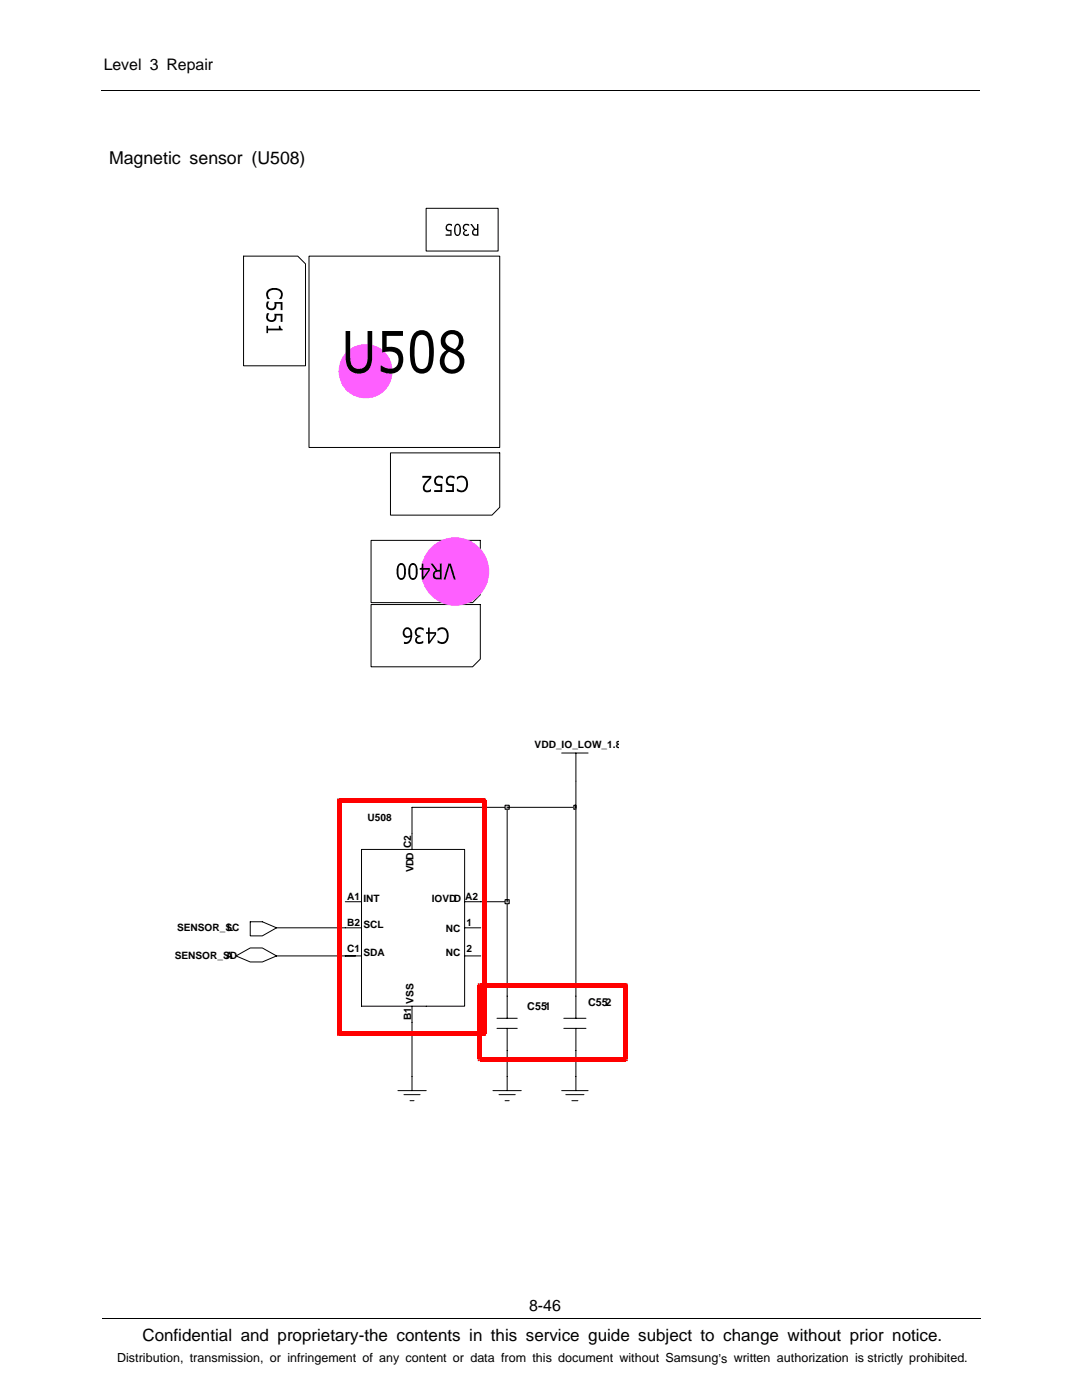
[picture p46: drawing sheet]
<svg xmlns="http://www.w3.org/2000/svg" width="216mm" height="279mm" viewBox="0 0 216 279" stroke-linecap="round" stroke-linejoin="round" font-family="sans-serif">
<defs><g id="words">
<text font-size="3.5" x="21.8" y="32.7">Magnetic sensor (U508)</text>
<text font-size="3.4" x="28.4" y="267.7">Confidential and proprietary-the contents in this service guide subject to change without prior notice.</text>
<g font-size="3.2">
<text x="20.7" y="14">Level 3 Repair</text>
<text x="105.6" y="261.6">8-46</text>
</g>
<text font-size="2.5" x="23.4" y="271.9">Distribution, transmission, or infringement of any content or data from this document without Samsung’s written authorization is strictly prohibited.</text>
<g font-size="2.1">
<text x="105.2" y="201.6">C551</text>
<text x="117.3" y="200.8">C552</text>
</g>
<g font-size="2">
<text x="106.7" y="149.4">VDD_IO_LOW_1.8</text>
<text x="73.3" y="163.9">U508</text>
<text x="82.1" y="169.3" transform="rotate(-90 82.1 169.3)">C2</text>
<text x="69.3" y="179.6">A1</text>
<text x="72.5" y="180">INT</text>
<text x="82.5" y="174.1" transform="rotate(-90 82.5 174.1)">VDD</text>
<text x="86.2" y="180">IOVDD</text>
<text x="92.8" y="179.6">A2</text>
<text x="35.3" y="185.8">SENSOR_SC</text>
<text x="45.3" y="185.8">L</text>
<text x="69.3" y="184.8">B2</text>
<text x="72.5" y="185.2">SCL</text>
<text x="89" y="186">NC</text>
<text x="93.1" y="184.8">1</text>
<text x="34.9" y="191.5">SENSOR_SD</text>
<text x="45" y="191.5">A</text>
<text x="69.3" y="190">C1</text>
<text x="72.5" y="190.8">SDA</text>
<text x="89" y="190.8">NC</text>
<text x="93.1" y="190">2</text>
<text x="82.1" y="203.6" transform="rotate(-90 82.1 203.6)">B1</text>
<text x="82.5" y="200.4" transform="rotate(-90 82.5 200.4)">VSS</text>
</g>
</g></defs>
<g fill="none" stroke="#000" stroke-width=".2">
<path d="M20.2 18.1h175.3M112.1 150.3h5.2M114.9 150.3v5.6M68.9 180h3.2M72.1 169.5h20.6v31.3h-20.6zM82.2 166.3v3.2M92.7 180h8.5v23.2M114.9 161.1v42.1M47.1 190.8l2.8-1.6h2.4l2.9 1.6-2.9 1.2h-2.4zM49.9 184h2.4l2.9 1.2-2.9 1.6h-2.4zM55.2 185.2h16.9M55.2 190.8h16.9"/>
<path d="M92.7 185.2h3.2M92.7 190.8h3.2M79.4 217.7h5.6M80.6 218.5h3.2M81.8 219.7h.8M82.2 200.8v16.9M98.4 217.7h5.6M99.2 205.2h4M99.2 203.2h4M99.6 218.5h3.2M100.8 219.7h.8M101.2 205.2v12.5"/>
<path d="M112.1 217.7h5.2M112.5 205.2h4.4M112.5 203.2h4.4M112.9 218.5h3.6M114.1 219.7h1.2M114.9 205.2v12.5M20.4 263h175.3"/>
</g>
<path d="M100.8 179.6h.8v.8h-.8z" fill="#c2c2c2"/>
<path d="M82.2 166.3v-5.2h19v18.9M100.8 179.6h.8v.8h-.8z" fill="none" stroke="#000" stroke-width=".2"/>
<path d="M100.8 160.7h.8v.8h-.8z" fill="#c2c2c2"/>
<path d="M100.8 160.7h.8v.8h-.8zM101.2 161.1h13.7" fill="none" stroke="#000" stroke-width=".2"/>
<path d="M114.5 160.7h.4v.8h-.4z" fill="#c2c2c2"/>
<path d="M114.9 155.9v5.2M114.5 160.7h.4v.8h-.4z" fill="none" stroke="#000" stroke-width=".2"/>
<g fill="#f00">
<path d="M67.2 159.4h.4v.8h.5v-.4h-.9z" fill-rule="evenodd"/>
<path d="M96.2 159.8v.4h.4v-.8h.4v.4z" fill-rule="evenodd"/>
<path d="M96.2 205.9v.4h.8v.4h-.4v-.8z" fill-rule="evenodd"/>
<path d="M67.2 206.3h.9v-.4h-.5v.8h-.4z" fill-rule="evenodd"/>
<path d="M95.3 196.3v.4h.8v.4h-.4v-.8z" fill-rule="evenodd"/>
<path d="M124.8 196.3h.4v.4h-.8v.4h.4z" fill-rule="evenodd"/>
<path d="M124.4 211v.4h.8v.4h-.4v-.8z" fill-rule="evenodd"/>
<path d="M95.3 211.4h.8v-.4h-.4v.8h-.4z" fill-rule="evenodd"/>
</g>
<g fill="#f00">
<path d="M67.6 159.4h29v.8h-29z"/>
<path d="M96.2 159.8h.8v46.5h-.8z"/>
<path d="M67.6 205.9h29v.8h-29z"/>
<path d="M67.2 159.8h.9v46.5h-.9z"/>
<path d="M95.7 196.3h29.1v.8h-29.1z"/>
<path d="M124.4 196.7h.8v14.7h-.8z"/>
<path d="M95.7 211h29.1v.8h-29.1z"/>
<path d="M95.3 196.7h.8v14.7h-.8z"/>
</g>
<path d="M48.6 51.1h10.8l1.6 1.6v20.3h-12.4zM61.7 51.1h38v38.2h-38zM85 41.6h14.4v8.5h-14.4zM77.9 90.4h21.8v10.8l-1.5 1.6h-20.3zM74 107.8h21.8v10.9l-1.5 1.6h-20.3zM74 120.7h21.8v10.8l-1.5 1.6h-20.3z" fill="none" stroke="#000" stroke-width=".2"/>
<g fill="#000">
<path d="M53.4 57.9a1.97 1.97 0 0 1 3 .5v.5l-.2 .8h-.6a1.05 1.05 0 0 0 .3-1.3 1.05 1.05 0 0 0-1.1-.6 1.04 1.04 0 0 0-1.2 .6 1.04 1.04 0 0 0 .3 1.3h-.5l-.3-.7v-.6zM89.2 44.8l.6-.1 .4 .1v.3a.57 .57 0 0 0-.6-.2 .57 .57 0 0 0-.4 .5 .59 .59 0 0 0 .9 .4v1.3h-1.2v-.3h1v-.7a.76 .76 0 0 1-1-.4 .76 .76 0 0 1 .3-.9zM92.5 44.9a.93 .93 0 0 1 1.1-.1v.3a.52 .52 0 0 0-.8-.1 .52 .52 0 0 0 .1 .8h.3v.3a.39 .39 0 0 0-.5 .2 .39 .39 0 0 0 .2 .5l.7-.2v.3a.76 .76 0 0 1-1.2-.3v-.3l.4-.3a.67 .67 0 0 1-.3-1.1zM53.2 65h.3v.6h2.1v-.6h.3l.2 .6 .3 .1v.2h-2.9v.6h-.3zM53.3 60.2h.4a.74 .74 0 0 0-.1 1 .74 .74 0 0 0 1.1 .1v-1h1.7v1.6h-.4v-1.3h-.9a1.06 1.06 0 0 1-1.2 1.3 1.06 1.06 0 0 1-.6-1.7zM53.3 62.5h.4a.98 .98 0 0 0 .1 1.3l.3 .1a.76 .76 0 0 0 .7-.4 .76 .76 0 0 0-.1-.9h1.7v1.6h-.4v-1.2h-.9a1.07 1.07 0 0 1-1.3 1.2 1.07 1.07 0 0 1-.5-1.7zM84.3 95h1.8v.4l-.9 1a1.04 1.04 0 0 0-.2 1.4h.6l.4-.2v.5a1.01 1.01 0 0 1-1.4-.1 1.01 1.01 0 0 1 0-1.4l1.1-1.2h-1.4zM86.9 95.2a1.23 1.23 0 0 1 1.5-.1l-.1 .5a.71 .71 0 0 0-.9-.3 .71 .71 0 0 0-.4 .8 .71 .71 0 0 0 .9 .5l.3-.1v1.7h-1.6v-.4h1.3v-.8a1.03 1.03 0 0 1-1.2-.5 1.03 1.03 0 0 1 .2-1.3zM89.2 95.2a1.23 1.23 0 0 1 1.5-.1v.5a.71 .71 0 0 0-1.2-.1 .71 .71 0 0 0 .4 1.1l.7-.1v1.7h-1.6v-.4h1.2v-.8a1.04 1.04 0 0 1-1.2-.5 1.04 1.04 0 0 1 .2-1.3zM91.2 95.2a1.39 1.39 0 0 1 1.5-.1 1.39 1.39 0 0 1 .7 1.4 1.42 1.42 0 0 1-.6 1.5 1.42 1.42 0 0 1-1.6 0v-.5a1.05 1.05 0 0 0 1.2 .3 1.05 1.05 0 0 0 .6-1.2 1.03 1.03 0 0 0-.5-1.2 1.03 1.03 0 0 0-1.3 .3zM82.9 125.6a1.17 1.17 0 0 1 1.6-.2v.4a.75 .75 0 0 0-1-.1 .75 .75 0 0 0-.1 1l.5 .1v.4a.54 .54 0 0 0-.7 .2 .54 .54 0 0 0 .2 .7h.5l.6-.2v.4a.99 .99 0 0 1-1.7-.5 .71 .71 0 0 1 .6-.8h-.1a.86 .86 0 0 1-.4-1.4zM87.3 125.5a1.38 1.38 0 0 1 1.6-.1 1.38 1.38 0 0 1 .6 1.4 1.4 1.4 0 0 1-.5 1.5 1.4 1.4 0 0 1-1.7-.1v-.5a1.05 1.05 0 0 0 1.3 .3 1.05 1.05 0 0 0 .6-1.1 1.04 1.04 0 0 0-.6-1.2 1.04 1.04 0 0 0-1.3 .3z"/>
<path d="M90.9 44.9l.2-.2h.3a1.66 1.66 0 0 1 0 2.4h-.3a1.59 1.59 0 0 1-.2-2.2zM91 45l-.1 .9a.73 .73 0 0 0 .4 .9 1.52 1.52 0 0 0 .3-1.8l-.3-.1z"/>
<path d="M93.8 44.7h.4l.6 .9h.4v-.9h.3v2.4l-.4-.1a.72 .72 0 0 1-.9-.3 .72 .72 0 0 1 .4-1zM94.5 46.1l-.1 .3a.51 .51 0 0 0 .8 .4v-.9z"/>
<path d="M80.8 125.4l.4-.2h.4a1.83 1.83 0 0 1 .5 2.5 1.18 1.18 0 0 1-1.5 .8v-.4a.9 .9 0 0 0 1.3-1 .92 .92 0 0 1-1.1 .1 .92 .92 0 0 1-.5-.9l.2-.6zM80.8 125.8a.72 .72 0 0 0 .1 1 .72 .72 0 0 0 1 0 .93 .93 0 0 0-.5-1.3z"/>
<path d="M85.4 125.2h.3v1h1.3v.5l-1.3 1.8h-.3v-2h-.4v-.3h.4zM85.7 126.5v1.5l1.1-1.5z"/>
</g>
<circle cx="72.9" cy="74.1" r="5.4" fill="#fe5fff"/>
<g fill="#000">
<path d="M69 66.1h.9v5a1.98 1.98 0 0 0 2.1 2.5 1.91 1.91 0 0 0 1.3-2.1v-5.4h1v4.9a3.1 3.1 0 0 1-2 3.5 2.6 2.6 0 0 1-3.3-2.9zM76.3 66.1h4.1v.9h-3.2v2.3a2.53 2.53 0 0 1 3.2 1.7 2.73 2.73 0 0 1-.7 2.9 2.73 2.73 0 0 1-3 .5l-.7-.3v-1.2a2.57 2.57 0 0 0 3.1 .2 1.78 1.78 0 0 0 .3-2.1 1.78 1.78 0 0 0-2-.8l-1.1 .2z"/>
<path d="M82.9 66.3a2.2 2.2 0 0 1 2.3-.2 2.2 2.2 0 0 1 1.2 2 9.8 9.8 0 0 1-.5 5.5 2.18 2.18 0 0 1-2.4 .9 2.18 2.18 0 0 1-1.5-2.2 9.9 9.9 0 0 1 .4-5.5zM83.2 67.3a8.8 8.8 0 0 0 0 5.9 1.3 1.3 0 0 0 1.5 .3 1.3 1.3 0 0 0 .8-1.3l.1-2.4a5.2 5.2 0 0 0-.5-2.5 1.22 1.22 0 0 0-1.9 0z"/>
<path d="M88.6 66.5a2.23 2.23 0 0 1 3.1-.1 2.23 2.23 0 0 1 .2 3.1l-.6 .5a2.48 2.48 0 0 1 .7 3.7 2.48 2.48 0 0 1-3.8 0 2.48 2.48 0 0 1 .8-3.8 2.12 2.12 0 0 1-.4-3.4zM89.2 70.6a1.81 1.81 0 0 0-.4 2 1.81 1.81 0 0 0 1.8 1.1 1.63 1.63 0 0 0 1.1-1.5 1.63 1.63 0 0 0-1.1-1.6l-1-.4zM89.3 67a1.38 1.38 0 0 0 .6 2.3l.9 .4a1.85 1.85 0 0 0 .4-2.7 1.51 1.51 0 0 0-1.9 0z"/>
</g>
<circle cx="90.8" cy="114.1" r="6.8" fill="#fe5fff"/>
<g fill="#000">
<path d="M89.5 112.5h.5l.9 3.2h-.3l-.9-2.9-.8 2.9h-.4z"/>
<path d="M79.7 112.5l.4-.1a1.3 1.3 0 0 1 .9 1.6 1.31 1.31 0 0 1-.9 1.8 1.32 1.32 0 0 1-1-1.8l.1-.7 .2-.5zM79.7 112.9l-.2 1.4a.88 .88 0 0 0 .6 1.1 .91 .91 0 0 0 .5-1.1v-.9a.54 .54 0 0 0-.8-.6z"/>
<path d="M82 112.5l.4-.1a1.33 1.33 0 0 1 .9 1.6 1.35 1.35 0 0 1-.9 1.8l-.3-.1a2.51 2.51 0 0 1-.1-3.2zM82.1 112.8a2.55 2.55 0 0 0 .1 2.5 .48 .48 0 0 0 .7-.3l.1-1.2a.85 .85 0 0 0-.6-1.1z"/>
<path d="M84.2 112.5h.3v.8h1.3v.6l-1.3 1.8h-.3v-2h-.4v-.4h.4zM84.5 113.7v1.4l1-1.4z"/>
<path d="M85.9 112.5h.5l.8 1.2h.6v-1.2h.3v3.2l-.4-.1a.98 .98 0 0 1-1.3-.4 .98 .98 0 0 1 .5-1.3zM86.8 114.3l-.1 .5a.73 .73 0 0 0 1.1 .5v-1.2h-.8z"/>
</g>
<use href="#words"/>
</svg>
